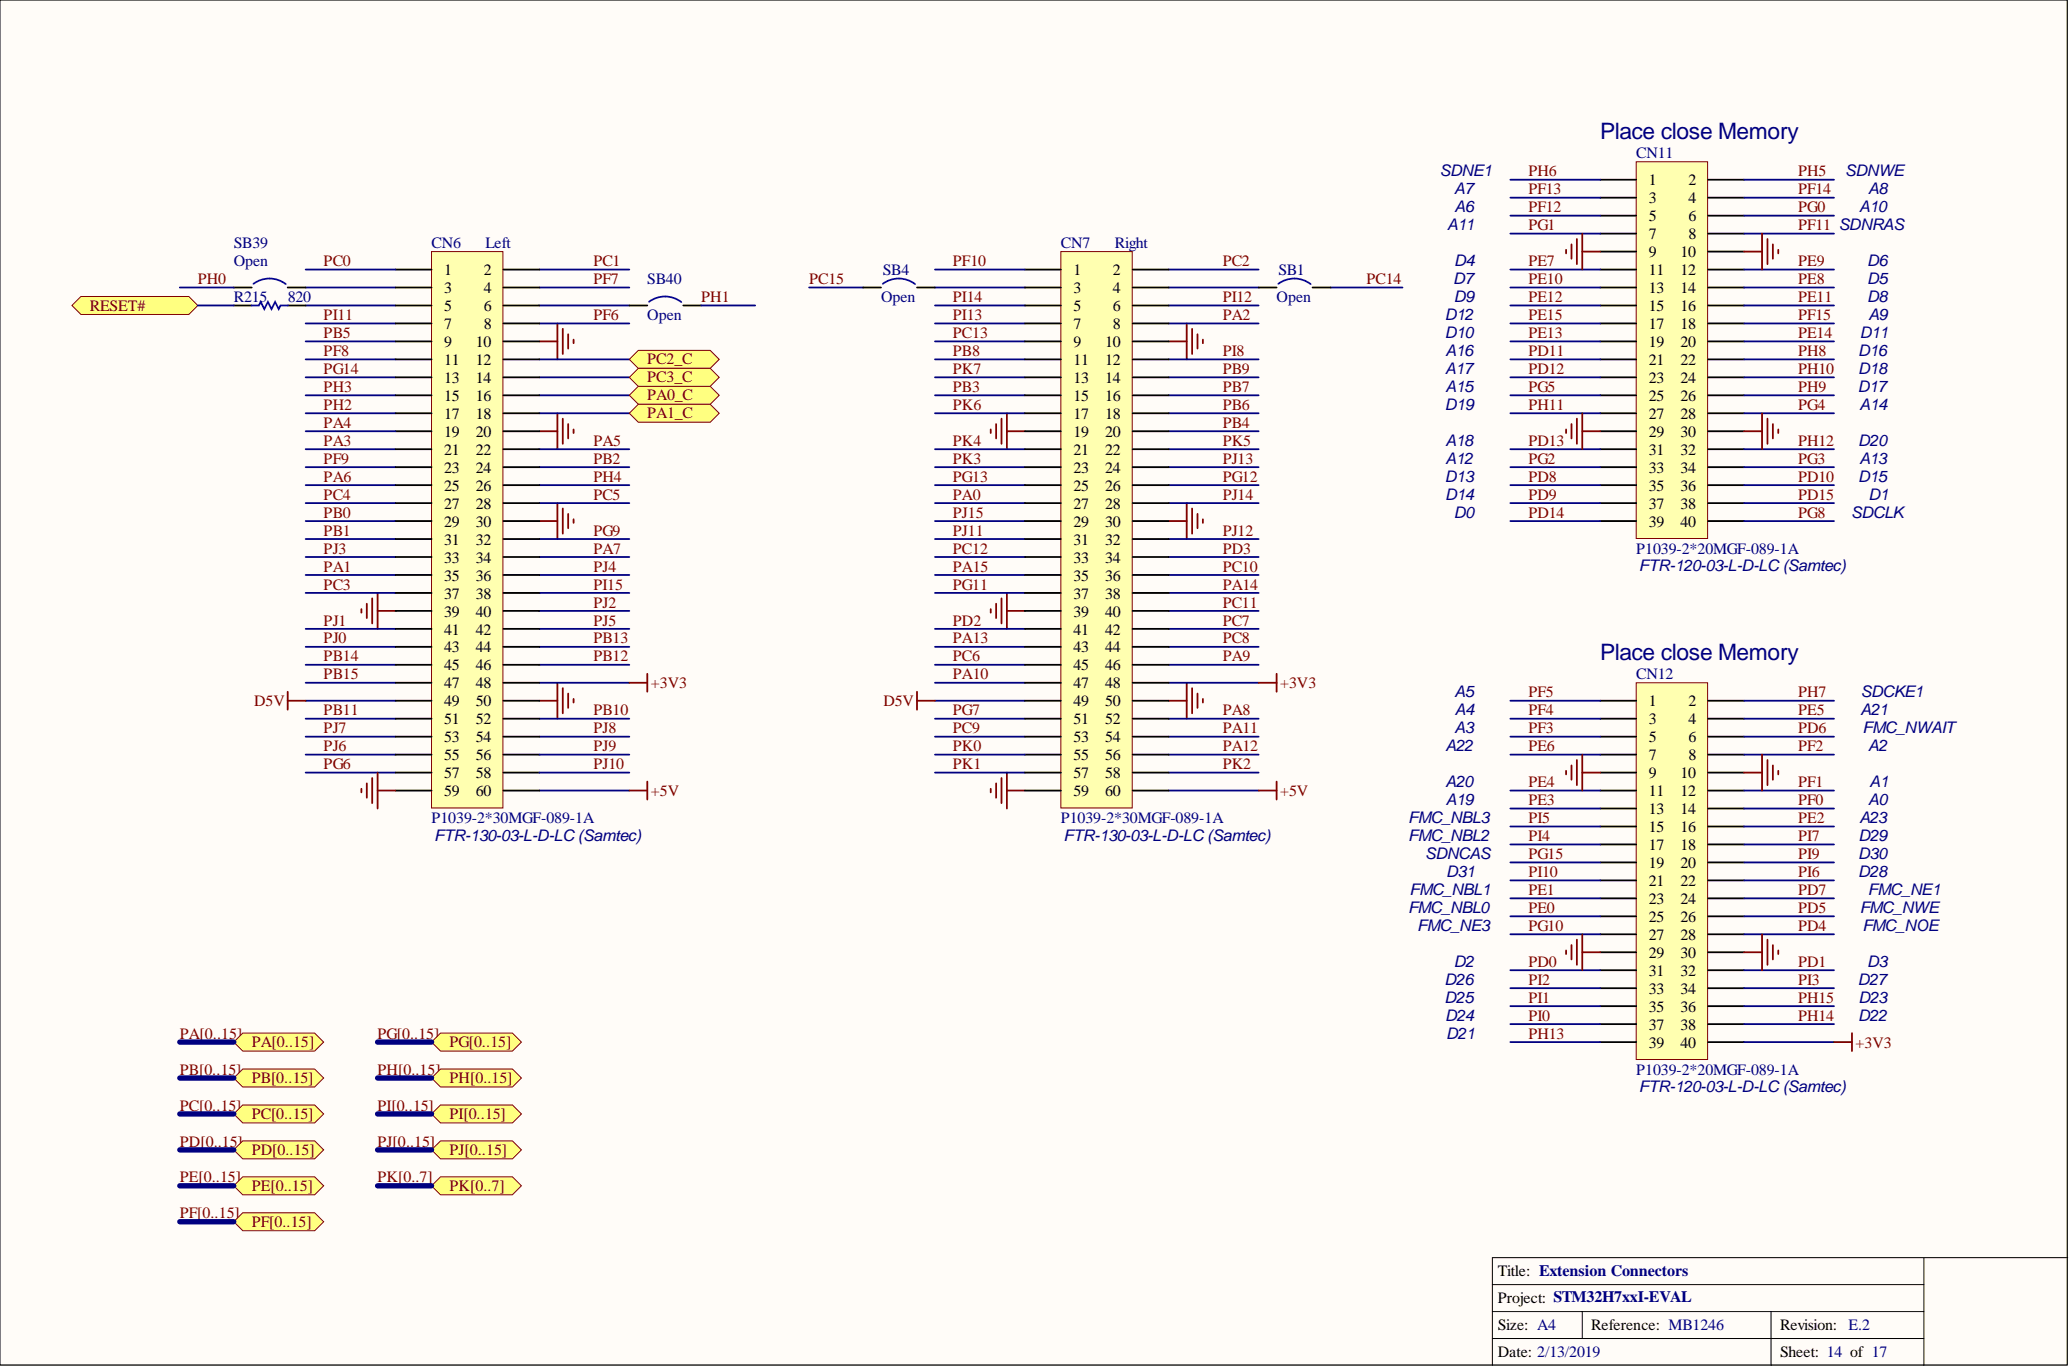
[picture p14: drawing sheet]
<svg xmlns="http://www.w3.org/2000/svg" width="292mm" height="193mm" viewBox="0 0 292 193" stroke-linecap="round" stroke-linejoin="round" font-family="sans-serif">
<defs><g id="words">
<g font-size="3.2" fill="#000080">
<text x="225.8" y="19.6">Place close Memory</text>
<text x="225.8" y="93.1">Place close Memory</text>
</g>
<g font-size="2.3" fill="#000080">
<text x="203.2" y="24.9">SDNE1</text>
<text x="205.2" y="27.4">A7</text>
<text x="205.2" y="29.9">A6</text>
<text x="260.4" y="24.9">SDNWE</text>
<text x="262.4" y="29.9">A10</text>
<text x="263.6" y="27.4">A8</text>
<text x="204.2" y="32.5">A11</text>
<text x="205.1" y="40.1">D7</text>
<text x="205.2" y="37.5">D4</text>
<text x="263.5" y="40.1">D5</text>
<text x="263.5" y="37.5">D6</text>
<text x="203.9" y="47.7">D10</text>
<text x="203.9" y="45.1">D12</text>
<text x="205.2" y="42.6">D9</text>
<text x="262.4" y="47.7">D11</text>
<text x="263.5" y="42.6">D8</text>
<text x="263.6" y="45.1">A9</text>
<text x="203.9" y="52.7">A17</text>
<text x="204" y="50.2">A16</text>
<text x="262.2" y="50.2">D16</text>
<text x="262.2" y="52.7">D18</text>
<text x="203.9" y="57.8">D19</text>
<text x="204" y="55.3">A15</text>
<text x="262.1" y="55.3">D17</text>
<text x="262.4" y="57.8">A14</text>
<text x="204" y="62.9">A18</text>
<text x="204" y="65.4">A12</text>
<text x="262.2" y="62.9">D20</text>
<text x="262.4" y="65.4">A13</text>
<text x="203.9" y="67.9">D13</text>
<text x="203.9" y="70.5">D14</text>
<text x="262.2" y="67.9">D15</text>
<text x="263.7" y="70.5">D1</text>
<text x="205.1" y="73">D0</text>
<text x="261.2" y="73">SDCLK</text>
<text x="231.3" y="80.6">FTR-120-03-L-D-LC (Samtec)</text>
<text x="205.2" y="98.4">A5</text>
<text x="205.3" y="100.9">A4</text>
<text x="262.6" y="100.9">A21</text>
<text x="262.6" y="98.4">SDCKE1</text>
<text x="204" y="106">A22</text>
<text x="205.3" y="103.4">A3</text>
<text x="262.8" y="103.4">FMC_NWAIT</text>
<text x="263.6" y="106">A2</text>
<text x="204" y="111">A20</text>
<text x="204" y="113.6">A19</text>
<text x="263.6" y="113.6">A0</text>
<text x="263.8" y="111">A1</text>
<text x="61.3" y="118.6">FTR-130-03-L-D-LC (Samtec)</text>
<text x="150.1" y="118.6">FTR-130-03-L-D-LC (Samtec)</text>
<text x="198.7" y="118.6">FMC_NBL2</text>
<text x="198.7" y="116.1">FMC_NBL3</text>
<text x="262.2" y="118.6">D29</text>
<text x="262.4" y="116.1">A23</text>
<text x="201.1" y="121.2">SDNCAS</text>
<text x="204.1" y="123.7">D31</text>
<text x="262.2" y="123.7">D28</text>
<text x="262.2" y="121.2">D30</text>
<text x="198.7" y="128.8">FMC_NBL0</text>
<text x="198.9" y="126.2">FMC_NBL1</text>
<text x="200" y="131.3">FMC_NE3</text>
<text x="262.4" y="128.8">FMC_NWE</text>
<text x="262.8" y="131.3">FMC_NOE</text>
<text x="263.6" y="126.2">FMC_NE1</text>
<text x="205.1" y="136.4">D2</text>
<text x="263.5" y="136.4">D3</text>
<text x="203.8" y="141.4">D25</text>
<text x="203.8" y="138.9">D26</text>
<text x="203.9" y="144">D24</text>
<text x="262.1" y="138.9">D27</text>
<text x="262.2" y="144">D22</text>
<text x="262.2" y="141.4">D23</text>
<text x="204.1" y="146.5">D21</text>
<text x="231.3" y="154.1">FTR-120-03-L-D-LC (Samtec)</text>
</g>
<g font-size="2.2" fill="#000080">
<text x="230.9" y="22.3">CN11</text>
<text x="33" y="35">SB39</text>
<text x="60.9" y="35">CN6</text>
<text x="68.5" y="35">Left</text>
<text x="149.7" y="35">CN7</text>
<text x="157.3" y="35">Right</text>
<text x="33" y="37.6">Open</text>
<text x="91.3" y="40.1">SB40</text>
<text x="124.6" y="38.8">SB4</text>
<text x="180.4" y="38.8">SB1</text>
<text x="33" y="42.6">R215</text>
<text x="40.6" y="42.6">820</text>
<text x="91.3" y="45.2">Open</text>
<text x="124.3" y="42.6">Open</text>
<text x="180.1" y="42.6">Open</text>
<text x="230.9" y="78.1">P1039-2*20MGF-089-1A</text>
<text x="230.9" y="95.8">CN12</text>
<text x="60.9" y="116.1">P1039-2*30MGF-089-1A</text>
<text x="149.7" y="116.1">P1039-2*30MGF-089-1A</text>
<text x="230.9" y="151.6">P1039-2*20MGF-089-1A</text>
</g>
<g font-size="2.2" fill="#800000">
<text x="215.7" y="24.9">PH6</text>
<text x="215.7" y="29.9">PF12</text>
<text x="215.7" y="27.4">PF13</text>
<text x="253.7" y="27.4">PF14</text>
<text x="253.7" y="29.9">PG0</text>
<text x="253.7" y="24.9">PH5</text>
<text x="215.7" y="32.5">PG1</text>
<text x="253.7" y="32.5">PF11 SDNRAS</text>
<text x="27.9" y="40.1">PH0</text>
<text x="45.7" y="37.6">PC0</text>
<text x="83.7" y="37.6">PC1</text>
<text x="83.7" y="40.1">PF7</text>
<text x="114.2" y="40.1">PC15</text>
<text x="134.5" y="37.6">PF10</text>
<text x="172.5" y="37.6">PC2</text>
<text x="192.8" y="40.1">PC14</text>
<text x="215.7" y="40.1">PE10</text>
<text x="215.7" y="37.6">PE7</text>
<text x="253.7" y="37.6">PE9</text>
<text x="253.7" y="40.1">PE8</text>
<text x="12.7" y="43.8">RESET#</text>
<text x="45.7" y="47.7">PB5</text>
<text x="45.7" y="45.2">PI11</text>
<text x="83.7" y="45.2">PF6</text>
<text x="99" y="42.6">PH1</text>
<text x="134.5" y="47.7">PC13</text>
<text x="134.5" y="42.6">PI14</text>
<text x="134.5" y="45.2">PI13</text>
<text x="172.5" y="45.2">PA2</text>
<text x="172.5" y="42.6">PI12</text>
<text x="215.7" y="45.2">PE15</text>
<text x="215.7" y="42.6">PE12</text>
<text x="215.7" y="47.7">PE13</text>
<text x="253.7" y="47.7">PE14</text>
<text x="253.7" y="42.6">PE11</text>
<text x="253.7" y="45.2">PF15</text>
<text x="45.7" y="50.2">PF8</text>
<text x="45.7" y="52.8">PG14</text>
<text x="91.3" y="51.4">PC2_C</text>
<text x="91.3" y="53.9">PC3_C</text>
<text x="134.5" y="50.2">PB8</text>
<text x="134.5" y="52.8">PK7</text>
<text x="172.5" y="52.8">PB9</text>
<text x="172.5" y="50.2">PI8</text>
<text x="215.7" y="50.2">PD11</text>
<text x="215.7" y="52.8">PD12</text>
<text x="253.7" y="50.2">PH8</text>
<text x="253.7" y="52.8">PH10</text>
<text x="45.7" y="57.8">PH2</text>
<text x="45.7" y="55.3">PH3</text>
<text x="91.3" y="56.5">PA0_C</text>
<text x="91.3" y="59">PA1_C</text>
<text x="134.5" y="55.3">PB3</text>
<text x="134.5" y="57.8">PK6</text>
<text x="172.5" y="57.8">PB6</text>
<text x="172.5" y="55.3">PB7</text>
<text x="215.7" y="55.3">PG5</text>
<text x="215.7" y="57.8">PH11</text>
<text x="253.7" y="57.8">PG4</text>
<text x="253.7" y="55.3">PH9</text>
<text x="45.7" y="60.4">PA4</text>
<text x="45.7" y="62.9">PA3</text>
<text x="45.7" y="65.4">PF9</text>
<text x="83.7" y="62.9">PA5</text>
<text x="83.7" y="65.4">PB2</text>
<text x="134.5" y="65.4">PK3</text>
<text x="134.5" y="62.9">PK4</text>
<text x="172.5" y="60.4">PB4</text>
<text x="172.5" y="65.4">PJ13</text>
<text x="172.5" y="62.9">PK5</text>
<text x="215.7" y="62.9">PD13</text>
<text x="215.7" y="65.4">PG2</text>
<text x="253.7" y="65.4">PG3</text>
<text x="253.7" y="62.9">PH12</text>
<text x="45.7" y="68">PA6</text>
<text x="45.7" y="70.5">PC4</text>
<text x="83.7" y="70.5">PC5</text>
<text x="83.7" y="68">PH4</text>
<text x="134.5" y="70.5">PA0</text>
<text x="134.5" y="68">PG13</text>
<text x="172.5" y="70.5">PJ14</text>
<text x="172.5" y="68">PG12</text>
<text x="215.7" y="68">PD8</text>
<text x="215.7" y="70.5">PD9</text>
<text x="253.7" y="68">PD10</text>
<text x="253.7" y="70.5">PD15</text>
<text x="45.7" y="75.6">PB1</text>
<text x="45.7" y="73">PB0</text>
<text x="83.7" y="75.6">PG9</text>
<text x="134.5" y="73">PJ15</text>
<text x="134.5" y="75.6">PJ11</text>
<text x="172.5" y="75.6">PJ12</text>
<text x="215.7" y="73">PD14</text>
<text x="253.7" y="73">PG8</text>
<text x="45.7" y="80.6">PA1</text>
<text x="45.7" y="83.2">PC3</text>
<text x="45.7" y="78.1">PJ3</text>
<text x="83.7" y="78.1">PA7</text>
<text x="83.7" y="80.6">PJ4</text>
<text x="83.7" y="83.2">PI15</text>
<text x="134.5" y="80.6">PA15</text>
<text x="134.5" y="78.1">PC12</text>
<text x="134.5" y="83.2">PG11</text>
<text x="172.5" y="83.2">PA14</text>
<text x="172.5" y="80.6">PC10</text>
<text x="172.5" y="78.1">PD3</text>
<text x="45.7" y="88.2">PJ1</text>
<text x="83.7" y="85.7">PJ2</text>
<text x="83.7" y="88.2">PJ5</text>
<text x="134.5" y="88.2">PD2</text>
<text x="172.5" y="88.2">PC7</text>
<text x="172.5" y="85.7">PC11</text>
<text x="45.7" y="93.3">PB14</text>
<text x="45.7" y="95.8">PB15</text>
<text x="45.7" y="90.8">PJ0</text>
<text x="83.7" y="93.3">PB12</text>
<text x="83.7" y="90.8">PB13</text>
<text x="134.5" y="95.8">PA10</text>
<text x="134.5" y="90.8">PA13</text>
<text x="134.5" y="93.3">PC6</text>
<text x="172.5" y="93.3">PA9</text>
<text x="172.5" y="90.8">PC8</text>
<text x="35.9" y="99.6">D5V</text>
<text x="45.7" y="100.9">PB11</text>
<text x="83.7" y="100.9">PB10</text>
<text x="91.8" y="97.1">+3V3</text>
<text x="124.7" y="99.6">D5V</text>
<text x="134.5" y="100.9">PG7</text>
<text x="172.5" y="100.9">PA8</text>
<text x="180.7" y="97.1">+3V3</text>
<text x="215.7" y="100.9">PF4</text>
<text x="215.7" y="98.4">PF5</text>
<text x="253.7" y="98.4">PH7</text>
<text x="253.7" y="100.9">PE5</text>
<text x="45.7" y="106">PJ6</text>
<text x="45.7" y="103.4">PJ7</text>
<text x="83.7" y="106">PJ9</text>
<text x="83.7" y="103.4">PJ8</text>
<text x="134.5" y="103.4">PC9</text>
<text x="134.5" y="106">PK0</text>
<text x="172.5" y="103.4">PA11</text>
<text x="172.5" y="106">PA12</text>
<text x="215.7" y="106">PE6</text>
<text x="215.7" y="103.4">PF3</text>
<text x="253.7" y="103.4">PD6</text>
<text x="253.7" y="106">PF2</text>
<text x="45.7" y="108.5">PG6</text>
<text x="83.7" y="108.5">PJ10</text>
<text x="91.8" y="112.3">+5V</text>
<text x="134.5" y="108.5">PK1</text>
<text x="172.5" y="108.5">PK2</text>
<text x="180.7" y="112.3">+5V</text>
<text x="215.7" y="113.6">PE3</text>
<text x="215.7" y="111">PE4</text>
<text x="253.7" y="113.6">PF0</text>
<text x="253.7" y="111">PF1</text>
<text x="215.7" y="118.6">PI4</text>
<text x="215.7" y="116.1">PI5</text>
<text x="253.7" y="116.1">PE2</text>
<text x="253.7" y="118.6">PI7</text>
<text x="215.7" y="121.2">PG15</text>
<text x="215.7" y="123.7">PI10</text>
<text x="253.7" y="121.2">PI9</text>
<text x="253.7" y="123.7">PI6</text>
<text x="215.7" y="131.3">PG10</text>
<text x="215.7" y="128.8">PE0</text>
<text x="215.7" y="126.3">PE1</text>
<text x="253.7" y="131.3">PD4</text>
<text x="253.7" y="128.8">PD5</text>
<text x="253.7" y="126.3">PD7</text>
<text x="215.7" y="136.4">PD0</text>
<text x="253.7" y="136.4">PD1</text>
<text x="215.7" y="144">PI0</text>
<text x="215.7" y="141.5">PI1</text>
<text x="215.7" y="138.9">PI2</text>
<text x="253.7" y="144">PH14</text>
<text x="253.7" y="141.5">PH15</text>
<text x="253.7" y="138.9">PI3</text>
<text x="25.4" y="146.5">PA[0..15]</text>
<text x="35.5" y="147.7">PA[0..15]</text>
<text x="53.3" y="146.5">PG[0..15]</text>
<text x="63.4" y="147.7">PG[0..15]</text>
<text x="215.7" y="146.5">PH13</text>
<text x="261.8" y="147.8">+3V3</text>
<text x="25.4" y="151.6">PB[0..15]</text>
<text x="35.5" y="152.8">PB[0..15]</text>
<text x="53.3" y="151.6">PH[0..15]</text>
<text x="63.4" y="152.8">PH[0..15]</text>
<text x="25.4" y="156.7">PC[0..15]</text>
<text x="25.4" y="161.7">PD[0..15]</text>
<text x="35.5" y="157.9">PC[0..15]</text>
<text x="53.3" y="156.7">PI[0..15]</text>
<text x="53.3" y="161.7">PJ[0..15]</text>
<text x="63.4" y="157.9">PI[0..15]</text>
<text x="25.4" y="166.8">PE[0..15]</text>
<text x="35.5" y="162.9">PD[0..15]</text>
<text x="35.5" y="168">PE[0..15]</text>
<text x="53.3" y="166.8">PK[0..7]</text>
<text x="63.4" y="162.9">PJ[0..15]</text>
<text x="63.4" y="168">PK[0..7]</text>
<text x="25.4" y="171.9">PF[0..15]</text>
<text x="35.5" y="173.1">PF[0..15]</text>
</g>
<g font-size="2.2">
<text x="232.7" y="26.1">1</text>
<text x="232.7" y="28.7">3</text>
<text x="238.2" y="26.1">2</text>
<text x="238.2" y="28.7">4</text>
<text x="232.7" y="31.2">5</text>
<text x="232.7" y="33.7">7</text>
<text x="238.2" y="31.2">6</text>
<text x="238.2" y="33.7">8</text>
<text x="62.7" y="38.8">1</text>
<text x="62.7" y="41.4">3</text>
<text x="68.3" y="38.8">2</text>
<text x="68.3" y="41.4">4</text>
<text x="151.5" y="38.8">1</text>
<text x="151.5" y="41.4">3</text>
<text x="157.1" y="38.8">2</text>
<text x="157.1" y="41.4">4</text>
<text x="232.7" y="36.3">9</text>
<text x="232.7" y="38.8">11</text>
<text x="232.7" y="41.4">13</text>
<text x="237.1" y="36.3">10</text>
<text x="237.1" y="38.8">12</text>
<text x="237.1" y="41.4">14</text>
<text x="62.7" y="43.9">5</text>
<text x="62.7" y="46.4">7</text>
<text x="68.3" y="43.9">6</text>
<text x="68.3" y="46.4">8</text>
<text x="151.5" y="43.9">5</text>
<text x="151.5" y="46.4">7</text>
<text x="157.1" y="43.9">6</text>
<text x="157.1" y="46.4">8</text>
<text x="232.7" y="43.9">15</text>
<text x="232.7" y="46.4">17</text>
<text x="237.1" y="43.9">16</text>
<text x="237.1" y="46.4">18</text>
<text x="62.7" y="49">9</text>
<text x="62.7" y="51.5">11</text>
<text x="67.1" y="49">10</text>
<text x="67.1" y="51.5">12</text>
<text x="151.5" y="49">9</text>
<text x="151.5" y="51.5">11</text>
<text x="155.9" y="49">10</text>
<text x="155.9" y="51.5">12</text>
<text x="232.7" y="49">19</text>
<text x="232.7" y="51.5">21</text>
<text x="237.1" y="49">20</text>
<text x="237.1" y="51.5">22</text>
<text x="62.7" y="54">13</text>
<text x="62.7" y="56.6">15</text>
<text x="62.7" y="59.1">17</text>
<text x="67.1" y="54">14</text>
<text x="67.1" y="56.6">16</text>
<text x="67.1" y="59.1">18</text>
<text x="151.5" y="54">13</text>
<text x="151.5" y="56.6">15</text>
<text x="151.5" y="59.1">17</text>
<text x="155.9" y="54">14</text>
<text x="155.9" y="56.6">16</text>
<text x="155.9" y="59.1">18</text>
<text x="232.7" y="54">23</text>
<text x="232.7" y="56.6">25</text>
<text x="232.7" y="59.1">27</text>
<text x="237.1" y="54">24</text>
<text x="237.1" y="56.6">26</text>
<text x="237.1" y="59.1">28</text>
<text x="62.7" y="61.6">19</text>
<text x="62.7" y="64.2">21</text>
<text x="67.1" y="61.6">20</text>
<text x="67.1" y="64.2">22</text>
<text x="151.5" y="61.6">19</text>
<text x="151.5" y="64.2">21</text>
<text x="155.9" y="61.6">20</text>
<text x="155.9" y="64.2">22</text>
<text x="232.7" y="61.6">29</text>
<text x="232.7" y="64.2">31</text>
<text x="237.1" y="61.6">30</text>
<text x="237.1" y="64.2">32</text>
<text x="62.7" y="66.7">23</text>
<text x="62.7" y="69.2">25</text>
<text x="62.7" y="71.8">27</text>
<text x="67.1" y="66.7">24</text>
<text x="67.1" y="69.2">26</text>
<text x="67.1" y="71.8">28</text>
<text x="151.5" y="66.7">23</text>
<text x="151.5" y="69.2">25</text>
<text x="151.5" y="71.8">27</text>
<text x="155.9" y="66.7">24</text>
<text x="155.9" y="69.2">26</text>
<text x="155.9" y="71.8">28</text>
<text x="232.7" y="66.7">33</text>
<text x="232.7" y="69.2">35</text>
<text x="232.7" y="71.8">37</text>
<text x="237.1" y="66.7">34</text>
<text x="237.1" y="69.2">36</text>
<text x="237.1" y="71.8">38</text>
<text x="62.7" y="74.3">29</text>
<text x="62.7" y="76.8">31</text>
<text x="67.1" y="74.3">30</text>
<text x="67.1" y="76.8">32</text>
<text x="151.5" y="74.3">29</text>
<text x="151.5" y="76.8">31</text>
<text x="155.9" y="74.3">30</text>
<text x="155.9" y="76.8">32</text>
<text x="232.7" y="74.3">39</text>
<text x="237.1" y="74.3">40</text>
<text x="62.7" y="79.4">33</text>
<text x="62.7" y="81.9">35</text>
<text x="67.1" y="79.4">34</text>
<text x="67.1" y="81.9">36</text>
<text x="151.5" y="79.4">33</text>
<text x="151.5" y="81.9">35</text>
<text x="155.9" y="79.4">34</text>
<text x="155.9" y="81.9">36</text>
<text x="62.7" y="84.4">37</text>
<text x="62.7" y="87">39</text>
<text x="62.7" y="89.5">41</text>
<text x="67.1" y="84.4">38</text>
<text x="67.1" y="87">40</text>
<text x="67.1" y="89.5">42</text>
<text x="151.5" y="84.4">37</text>
<text x="151.5" y="87">39</text>
<text x="151.5" y="89.5">41</text>
<text x="155.9" y="84.4">38</text>
<text x="155.9" y="87">40</text>
<text x="155.9" y="89.5">42</text>
<text x="62.7" y="92">43</text>
<text x="62.7" y="94.6">45</text>
<text x="67.1" y="92">44</text>
<text x="67.1" y="94.6">46</text>
<text x="151.5" y="92">43</text>
<text x="151.5" y="94.6">45</text>
<text x="155.9" y="92">44</text>
<text x="155.9" y="94.6">46</text>
<text x="62.7" y="97.1">47</text>
<text x="62.7" y="99.6">49</text>
<text x="67.1" y="97.1">48</text>
<text x="67.1" y="99.6">50</text>
<text x="151.5" y="97.1">47</text>
<text x="151.5" y="99.6">49</text>
<text x="155.9" y="97.1">48</text>
<text x="155.9" y="99.6">50</text>
<text x="232.7" y="99.6">1</text>
<text x="238.2" y="99.6">2</text>
<text x="62.7" y="102.2">51</text>
<text x="62.7" y="104.7">53</text>
<text x="62.7" y="107.2">55</text>
<text x="67.1" y="102.2">52</text>
<text x="67.1" y="104.7">54</text>
<text x="67.1" y="107.2">56</text>
<text x="151.5" y="102.2">51</text>
<text x="151.5" y="104.7">53</text>
<text x="151.5" y="107.2">55</text>
<text x="155.9" y="102.2">52</text>
<text x="155.9" y="104.7">54</text>
<text x="155.9" y="107.2">56</text>
<text x="232.7" y="102.2">3</text>
<text x="232.7" y="104.7">5</text>
<text x="232.7" y="107.2">7</text>
<text x="238.2" y="102.2">4</text>
<text x="238.2" y="104.7">6</text>
<text x="238.2" y="107.2">8</text>
<text x="62.7" y="109.8">57</text>
<text x="62.7" y="112.3">59</text>
<text x="67.1" y="109.8">58</text>
<text x="67.1" y="112.3">60</text>
<text x="151.5" y="109.8">57</text>
<text x="151.5" y="112.3">59</text>
<text x="155.9" y="109.8">58</text>
<text x="155.9" y="112.3">60</text>
<text x="232.7" y="109.8">9</text>
<text x="232.7" y="112.3">11</text>
<text x="237.1" y="109.8">10</text>
<text x="237.1" y="112.3">12</text>
<text x="232.7" y="114.8">13</text>
<text x="232.7" y="117.4">15</text>
<text x="232.7" y="119.9">17</text>
<text x="237.1" y="114.8">14</text>
<text x="237.1" y="117.4">16</text>
<text x="237.1" y="119.9">18</text>
<text x="232.7" y="122.4">19</text>
<text x="232.7" y="125">21</text>
<text x="237.1" y="122.4">20</text>
<text x="237.1" y="125">22</text>
<text x="232.7" y="127.5">23</text>
<text x="232.7" y="130.1">25</text>
<text x="237.1" y="127.5">24</text>
<text x="237.1" y="130.1">26</text>
<text x="232.7" y="132.6">27</text>
<text x="232.7" y="135.1">29</text>
<text x="232.7" y="137.7">31</text>
<text x="237.1" y="132.6">28</text>
<text x="237.1" y="135.1">30</text>
<text x="237.1" y="137.7">32</text>
<text x="232.7" y="140.2">33</text>
<text x="232.7" y="142.7">35</text>
<text x="237.1" y="140.2">34</text>
<text x="237.1" y="142.7">36</text>
<text x="232.7" y="145.3">37</text>
<text x="232.7" y="147.8">39</text>
<text x="237.1" y="145.3">38</text>
<text x="237.1" y="147.8">40</text>
<text x="211.4" y="180">Title: Extension Connectors</text>
<text x="211.4" y="183.8">Project: STM32H7xxI-EVAL</text>
<text x="211.4" y="187.6">Size: A4</text>
<text x="211.4" y="191.5">Date: 2/13/2019</text>
<text x="224.5" y="187.6">Reference: MB1246</text>
<text x="251.2" y="191.5">Sheet: 14 of 17</text>
<text x="251.2" y="187.6">Revision: E.2</text>
</g>
</g></defs>
<path d="M0 0h291.7v192.5h-291.7z" fill="#fffcf8" stroke="#000" stroke-width=".14"/>
<path d="M271.5 177.4v15.2M291.8 177.4h-81.2v15.2M210.6 181.2h60.9M210.6 185h60.9M210.6 188.8h60.9M223.3 185v3.8M249.9 185v7.6" fill="none" stroke="#000" stroke-width=".14"/>
<path d="M230.9 22.8h10.1v53.2h-10.1z" fill="#ffffb0" stroke="#800000" stroke-width=".14"/>
<g fill="none" stroke="#000" stroke-width=".25">
<path d="M225.8 25.4h5.1M225.8 27.9h5.1M225.8 30.4h5.1M225.8 33h5.1M225.8 35.5h5.1M225.8 38h5.1M241 25.4h5.1M241 27.9h5.1M241 30.4h5.1M241 33h5.1M241 35.5h5.1M241 38h5.1"/>
<path d="M225.8 40.6h5.1M225.8 43.1h5.1M225.8 45.6h5.1M225.8 48.2h5.1M225.8 50.7h5.1M225.8 53.2h5.1M225.8 55.8h5.1M225.8 58.3h5.1M241 40.6h5.1M241 43.1h5.1M241 45.6h5.1M241 48.2h5.1"/>
<path d="M241 50.7h5.1M241 53.2h5.1M241 55.8h5.1M241 58.3h5.1M225.8 60.8h5.1M225.8 63.4h5.1M225.8 65.9h5.1M225.8 68.4h5.1M225.8 71h5.1M225.8 73.5h5.1M241 60.8h5.1M241 63.4h5.1"/>
<path d="M241 65.9h5.1M241 68.4h5.1M241 71h5.1M241 73.5h5.1"/>
</g>
<path d="M230.9 96.3h10.1v53.2h-10.1z" fill="#ffffb0" stroke="#800000" stroke-width=".14"/>
<g fill="none" stroke="#000" stroke-width=".25">
<path d="M225.8 98.8h5.1M241 98.8h5.1M225.8 101.4h5.1M225.8 103.9h5.1M225.8 106.4h5.1M225.8 109h5.1M225.8 111.5h5.1M225.8 114.1h5.1M225.8 116.6h5.1M225.8 119.1h5.1M241 101.4h5.1M241 103.9h5.1"/>
<path d="M241 106.4h5.1M241 109h5.1M241 111.5h5.1M241 114.1h5.1M241 116.6h5.1M241 119.1h5.1M225.8 121.7h5.1M225.8 124.2h5.1M225.8 126.7h5.1M225.8 129.3h5.1M225.8 131.8h5.1M225.8 134.3h5.1"/>
<path d="M225.8 136.9h5.1M225.8 139.4h5.1M241 121.7h5.1M241 124.2h5.1M241 126.7h5.1M241 129.3h5.1M241 131.8h5.1M241 134.3h5.1M241 136.9h5.1M241 139.4h5.1M225.8 141.9h5.1M225.8 144.5h5.1"/>
<path d="M225.8 147h5.1M241 141.9h5.1M241 144.5h5.1M241 147h5.1"/>
</g>
<path d="M33 147l1.3-1.3h10.1l1.3 1.3-1.3 1.3h-10.1z" fill-rule="evenodd" fill="#ffff80" stroke="#800000" stroke-width=".14"/>
<path d="M25.4 147h7.6" fill="none" stroke="#000080" stroke-width=".76"/>
<path d="M33 152.1l1.3-1.3h10.1l1.3 1.3-1.3 1.2h-10.1z" fill-rule="evenodd" fill="#ffff80" stroke="#800000" stroke-width=".14"/>
<path d="M25.4 152.1h7.6" fill="none" stroke="#000080" stroke-width=".76"/>
<path d="M33 157.1l1.3-1.2h10.1l1.3 1.2-1.3 1.3h-10.1z" fill-rule="evenodd" fill="#ffff80" stroke="#800000" stroke-width=".14"/>
<path d="M25.4 157.1h7.6" fill="none" stroke="#000080" stroke-width=".76"/>
<path d="M33 162.2l1.3-1.3h10.1l1.3 1.3-1.3 1.3h-10.1z" fill-rule="evenodd" fill="#ffff80" stroke="#800000" stroke-width=".14"/>
<path d="M25.4 162.2h7.6" fill="none" stroke="#000080" stroke-width=".76"/>
<path d="M33 167.3l1.3-1.3h10.1l1.3 1.3-1.3 1.2h-10.1z" fill-rule="evenodd" fill="#ffff80" stroke="#800000" stroke-width=".14"/>
<path d="M25.4 167.3h7.6" fill="none" stroke="#000080" stroke-width=".76"/>
<path d="M33 172.3l1.3-1.2h10.1l1.3 1.2-1.3 1.3h-10.1z" fill-rule="evenodd" fill="#ffff80" stroke="#800000" stroke-width=".14"/>
<path d="M25.4 172.3h7.6" fill="none" stroke="#000080" stroke-width=".76"/>
<path d="M60.9 147l1.3-1.3h10.1l1.3 1.3-1.3 1.3h-10.1z" fill-rule="evenodd" fill="#ffff80" stroke="#800000" stroke-width=".14"/>
<path d="M53.3 147h7.6" fill="none" stroke="#000080" stroke-width=".76"/>
<path d="M60.9 152.1l1.3-1.3h10.1l1.3 1.3-1.3 1.2h-10.1z" fill-rule="evenodd" fill="#ffff80" stroke="#800000" stroke-width=".14"/>
<path d="M53.3 152.1h7.6" fill="none" stroke="#000080" stroke-width=".76"/>
<path d="M60.9 157.1l1.3-1.2h10.1l1.3 1.2-1.3 1.3h-10.1z" fill-rule="evenodd" fill="#ffff80" stroke="#800000" stroke-width=".14"/>
<path d="M53.3 157.1h7.6" fill="none" stroke="#000080" stroke-width=".76"/>
<path d="M60.9 162.2l1.3-1.3h10.1l1.3 1.3-1.3 1.3h-10.1z" fill-rule="evenodd" fill="#ffff80" stroke="#800000" stroke-width=".14"/>
<path d="M53.3 162.2h7.6" fill="none" stroke="#000080" stroke-width=".76"/>
<path d="M60.9 167.3l1.3-1.3h10.1l1.3 1.3-1.3 1.2h-10.1z" fill-rule="evenodd" fill="#ffff80" stroke="#800000" stroke-width=".14"/>
<path d="M53.3 167.3h7.6" fill="none" stroke="#000080" stroke-width=".76"/>
<g fill="none" stroke="#800000" stroke-width=".25">
<path d="M221 35.2v.5M221.8 34.5v2M222.5 33.7v3.6M223.3 33v5M223.3 35.5h2.5M246.1 35.5h2.5M248.6 33v5M249.4 33.7v3.6M250.2 34.5v2M250.9 35.2v.5M76.1 48.2h2.6M78.7 45.6v5.1"/>
<path d="M78.7 58.3v5.1M79.4 46.4v3.5M79.4 59.1v3.5M80.2 47.1v2.1M80.2 59.8v2M80.9 47.9v.5M140.6 59.8v2M141.3 59.1v3.5M142.1 58.3v5.1M164.9 48.2h2.6M167.5 45.6v5.1M168.2 46.4v3.5"/>
<path d="M169 47.1v2.1M169.7 47.9v.5M221.8 59.8v2M222.5 59.1v3.5M223.3 58.3v5.1M248.6 58.3v5.1M249.4 59.1v3.5M250.2 59.8v2M76.1 60.8h2.6M76.1 73.5h2.6M78.7 71v5M79.4 71.7v3.6"/>
<path d="M80.2 72.5v2M80.9 60.6v.5M80.9 73.2v.6M139.8 60.6v.5M142.1 60.8h2.5M164.9 73.5h2.6M167.5 71v5M168.2 71.7v3.6M169 72.5v2M169.7 73.2v.6M221 60.6v.5M223.3 60.8h2.5"/>
<path d="M246.1 60.8h2.5M250.9 60.6v.5M40.6 98.8h2.5M40.6 97.6v2.5M51 85.9v.5M51.8 85.2v2M52.5 84.4v3.5M53.3 83.6v5.1M53.3 86.2h2.5M76.1 98.8h2.6M78.7 96.3v5.1M79.4 97.1v3.5"/>
<path d="M80.2 97.8v2.1M80.9 98.6v.5M88.8 96.3h2.5M91.3 95v2.6M129.4 98.8h2.5M129.4 97.6v2.5M139.8 85.9v.5M140.6 85.2v2M141.3 84.4v3.5M142.1 86.2h2.5M142.1 83.6v5.1M164.9 98.8h2.6"/>
<path d="M167.5 96.3v5.1M168.2 97.1v3.5M169 97.8v2.1M169.7 98.6v.5M177.6 96.3h2.5M180.1 95v2.6M139.8 111.3v.5M140.6 110.5v2M141.3 109.7v3.6M142.1 109v5.1M142.1 111.5h2.5M221 108.7v.5"/>
<path d="M221.8 108v2M222.5 107.2v3.6M223.3 106.4v5.1M223.3 109h2.5M246.1 109h2.5M248.6 106.4v5.1M249.4 107.2v3.6M250.2 108v2M250.9 108.7v.5M221 134.1v.5M221.8 133.3v2M222.5 132.6v3.5"/>
<path d="M223.3 131.8v5.1M223.3 134.3h2.5M246.1 134.3h2.5M248.6 131.8v5.1M249.4 132.6v3.5M250.2 133.3v2M250.9 134.1v.5M258.8 147h2.5M261.3 145.7v2.6"/>
</g>
<g fill="none" stroke="#000080" stroke-width=".25">
<path d="M76.1 38h12.7M164.9 38h12.7M213.1 38h12.7M213.1 27.9h12.7M213.1 30.4h12.7M213.1 33h12.7M213.1 25.4h12.7M246.1 38h12.7M246.1 27.9h12.7M246.1 30.4h12.7M246.1 33h12.7M246.1 25.4h12.7"/>
<path d="M25.4 40.6h7.6M43.1 40.6h12.7M43.1 43.1h12.7M43.1 45.6h12.7M43.1 48.2h12.7M43.1 53.2h12.7M43.1 58.3h12.7M43.1 50.7h12.7M43.1 55.8h12.7M76.1 40.6h12.7M76.1 43.1h12.7M76.1 45.6h12.7"/>
<path d="M76.1 53.2h12.7M76.1 58.3h12.7M76.1 50.7h12.7M76.1 55.8h12.7M99 43.1h7.6M114.2 40.6h7.6M131.9 40.6h12.7M131.9 43.1h12.7M131.9 45.6h12.7M131.9 48.2h12.7M131.9 53.2h12.7M131.9 58.3h12.7"/>
<path d="M131.9 50.7h12.7M131.9 55.8h12.7M164.9 40.6h12.7M164.9 43.1h12.7M164.9 45.6h12.7M164.9 53.2h12.7M164.9 58.3h12.7M164.9 50.7h12.7M164.9 55.8h12.7M187.8 40.6h10.1M213.1 40.6h12.7M213.1 43.1h12.7"/>
<path d="M213.1 45.6h12.7M213.1 48.2h12.7M213.1 53.2h12.7M213.1 58.3h12.7M213.1 50.7h12.7M213.1 55.8h12.7M246.1 40.6h12.7M246.1 43.1h12.7M246.1 45.6h12.7M246.1 48.2h12.7M246.1 53.2h12.7M246.1 58.3h12.7"/>
<path d="M246.1 50.7h12.7M246.1 55.8h12.7M43.1 63.4h12.7M43.1 65.9h12.7M43.1 68.4h12.7M43.1 71h12.7M43.1 73.5h12.7M43.1 76h12.7M43.1 78.6h12.7M76.1 63.4h12.7M76.1 65.9h12.7M76.1 68.4h12.7"/>
<path d="M76.1 71h12.7M76.1 76h12.7M76.1 78.6h12.7M131.9 63.4h12.7M131.9 65.9h12.7M131.9 68.4h12.7M131.9 71h12.7M131.9 73.5h12.7M131.9 76h12.7M131.9 78.6h12.7M164.9 63.4h12.7M164.9 65.9h12.7"/>
<path d="M164.9 68.4h12.7M164.9 71h12.7M164.9 76h12.7M164.9 78.6h12.7M164.9 60.8h12.7M213.1 63.4h12.7M213.1 65.9h12.7M213.1 68.4h12.7M213.1 71h12.7M213.1 73.5h12.7M246.1 63.4h12.7M246.1 65.9h12.7"/>
<path d="M246.1 68.4h12.7M246.1 71h12.7M246.1 73.5h12.7M43.1 81.1h12.7M43.1 83.6h12.7M43.1 88.7h12.7M43.1 91.2h12.7M43.1 93.8h12.7M43.1 96.3h12.7M43.1 98.8h12.7M76.1 81.1h12.7M76.1 83.6h12.7"/>
<path d="M76.1 88.7h12.7M76.1 91.2h12.7M76.1 93.8h12.7M76.1 96.3h12.7M76.1 86.2h12.7M131.9 81.1h12.7M131.9 83.6h12.7M131.9 88.7h12.7M131.9 91.2h12.7M131.9 93.8h12.7M131.9 96.3h12.7M131.9 98.8h12.7"/>
<path d="M164.9 81.1h12.7M164.9 83.6h12.7M164.9 88.7h12.7M164.9 91.2h12.7M164.9 93.8h12.7M164.9 96.3h12.7M164.9 86.2h12.7M213.1 98.8h12.7M246.1 98.8h12.7M43.1 101.4h12.7M43.1 103.9h12.7M43.1 106.4h12.7"/>
<path d="M43.1 109h12.7M76.1 101.4h12.7M76.1 103.9h12.7M76.1 111.5h12.7M131.9 101.4h12.7M131.9 103.9h12.7M131.9 109h12.7M164.9 101.4h12.7M164.9 103.9h12.7M164.9 106.4h12.7M164.9 109h12.7M164.9 111.5h12.7"/>
<path d="M213.1 101.4h12.7M213.1 103.9h12.7M213.1 106.4h12.7M213.1 111.5h12.7M213.1 114.1h12.7M213.1 116.6h12.7M213.1 119.1h12.7M246.1 101.4h12.7M246.1 103.9h12.7M246.1 106.4h12.7M246.1 111.5h12.7M246.1 114.1h12.7"/>
<path d="M246.1 116.6h12.7M246.1 119.1h12.7M213.1 121.7h12.7M213.1 124.2h12.7M213.1 126.7h12.7M213.1 129.3h12.7M213.1 131.8h12.7M213.1 136.9h12.7M213.1 139.4h12.7M246.1 121.7h12.7M246.1 124.2h12.7M246.1 126.7h12.7"/>
<path d="M246.1 129.3h12.7M246.1 131.8h12.7M246.1 136.9h12.7M246.1 139.4h12.7M213.1 141.9h12.7M213.1 144.5h12.7M213.1 147h12.7M246.1 141.9h12.7M246.1 144.5h12.7M246.1 147h12.7"/>
</g>
<path d="M35.8 40a3.8 3.8 0 0 1 4.5 .1M91.6 42.6a3.8 3.8 0 0 1 4.5 0" fill="none" stroke="#00f" stroke-width=".25"/>
<path d="M33 40.6h2.5M40.6 40.6h2.5M88.8 43.1h2.5M96.4 43.1h2.6" fill="none" stroke="#000" stroke-width=".25"/>
<path d="M60.9 35.5h10.1v78.5h-10.1z" fill="#ffffb0" stroke="#800000" stroke-width=".14"/>
<g fill="none" stroke="#000" stroke-width=".25">
<path d="M55.8 38h5.1M71 38h5.1M55.8 40.6h5.1M55.8 43.1h5.1M55.8 45.6h5.1M55.8 48.2h5.1M55.8 50.7h5.1M55.8 53.2h5.1M55.8 55.8h5.1M55.8 58.3h5.1M71 40.6h5.1M71 43.1h5.1"/>
<path d="M71 45.6h5.1M71 48.2h5.1M71 50.7h5.1M71 53.2h5.1M71 55.8h5.1M71 58.3h5.1M55.8 60.8h5.1M55.8 63.4h5.1M55.8 65.9h5.1M55.8 68.4h5.1M55.8 71h5.1M55.8 73.5h5.1"/>
<path d="M55.8 76h5.1M55.8 78.6h5.1M71 60.8h5.1M71 63.4h5.1M71 65.9h5.1M71 68.4h5.1M71 71h5.1M71 73.5h5.1M71 76h5.1M71 78.6h5.1M55.8 81.1h5.1M55.8 83.6h5.1"/>
<path d="M55.8 86.2h5.1M55.8 88.7h5.1M55.8 91.2h5.1M55.8 93.8h5.1M55.8 96.3h5.1M55.8 98.8h5.1M71 81.1h5.1M71 83.6h5.1M71 86.2h5.1M71 88.7h5.1M71 91.2h5.1M71 93.8h5.1"/>
<path d="M71 96.3h5.1M71 98.8h5.1M55.8 101.4h5.1M55.8 103.9h5.1M55.8 106.4h5.1M55.8 109h5.1M55.8 111.5h5.1M71 101.4h5.1M71 103.9h5.1M71 106.4h5.1M71 109h5.1M71 111.5h5.1"/>
</g>
<path d="M149.7 35.5h10.1v78.5h-10.1z" fill="#ffffb0" stroke="#800000" stroke-width=".14"/>
<g fill="none" stroke="#000" stroke-width=".25">
<path d="M144.6 38h5.1M159.8 38h5.1M144.6 40.6h5.1M144.6 43.1h5.1M144.6 45.6h5.1M144.6 48.2h5.1M144.6 50.7h5.1M144.6 53.2h5.1M144.6 55.8h5.1M144.6 58.3h5.1M159.8 40.6h5.1M159.8 43.1h5.1"/>
<path d="M159.8 45.6h5.1M159.8 48.2h5.1M159.8 50.7h5.1M159.8 53.2h5.1M159.8 55.8h5.1M159.8 58.3h5.1M144.6 60.8h5.1M144.6 63.4h5.1M144.6 65.9h5.1M144.6 68.4h5.1M144.6 71h5.1M144.6 73.5h5.1"/>
<path d="M144.6 76h5.1M144.6 78.6h5.1M159.8 60.8h5.1M159.8 63.4h5.1M159.8 65.9h5.1M159.8 68.4h5.1M159.8 71h5.1M159.8 73.5h5.1M159.8 76h5.1M159.8 78.6h5.1M144.6 81.1h5.1M144.6 83.6h5.1"/>
<path d="M144.6 86.2h5.1M144.6 88.7h5.1M144.6 91.2h5.1M144.6 93.8h5.1M144.6 96.3h5.1M144.6 98.8h5.1M159.8 81.1h5.1M159.8 83.6h5.1M159.8 86.2h5.1M159.8 88.7h5.1M159.8 91.2h5.1M159.8 93.8h5.1"/>
<path d="M159.8 96.3h5.1M159.8 98.8h5.1M144.6 101.4h5.1M144.6 103.9h5.1M144.6 106.4h5.1M144.6 109h5.1M144.6 111.5h5.1M159.8 101.4h5.1M159.8 103.9h5.1M159.8 106.4h5.1M159.8 109h5.1M159.8 111.5h5.1"/>
</g>
<path d="M88.8 111.5h2.5M91.3 110.2v2.6M177.6 111.5h2.5M180.1 110.2v2.6" fill="none" stroke="#800000" stroke-width=".25"/>
<path d="M10.1 43.1l1.3-1.3h15.2l1.3 1.3-1.3 1.3h-15.2z" fill-rule="evenodd" fill="#ffff80" stroke="#800000" stroke-width=".14"/>
<path d="M33 43.1h2.5M40.6 43.1h2.5" fill="none" stroke="#000" stroke-width=".25"/>
<path d="M35.5 43.1h1l.3-.5 .5 1 .5-1 .5 1 .5-1 .5 1 .3-.5h1" fill="none" stroke="#00f" stroke-width=".25"/>
<path d="M27.9 43.1h5.1" fill="none" stroke="#000080" stroke-width=".25"/>
<g fill="#ffff80" stroke="#800000" stroke-width=".14">
<path d="M88.8 55.8l1.3-1.3h10.1l1.3 1.3-1.3 1.2h-10.1z" fill-rule="evenodd"/>
<path d="M88.8 58.3l1.3-1.3h10.1l1.3 1.3-1.3 1.3h-10.1z" fill-rule="evenodd"/>
<path d="M88.8 50.7l1.3-1.3h10.1l1.3 1.3-1.3 1.3h-10.1z" fill-rule="evenodd"/>
<path d="M88.8 53.2l1.3-1.2h10.1l1.3 1.2-1.3 1.3h-10.1z" fill-rule="evenodd"/>
</g>
<path d="M43.1 38h12.7M131.9 38h12.7M43.1 60.8h12.7M76.1 109h12.7M76.1 106.4h12.7M131.9 106.4h12.7" fill="none" stroke="#000080" stroke-width=".25"/>
<path d="M51 111.3v.5M51.8 110.5v2M52.5 109.7v3.6M53.3 109v5.1M53.3 111.5h2.5" fill="none" stroke="#800000" stroke-width=".25"/>
<path d="M124.6 40a3.8 3.8 0 0 1 4.5 .1M180.4 40a3.8 3.8 0 0 1 4.5 .1" fill="none" stroke="#00f" stroke-width=".25"/>
<path d="M121.8 40.6h2.5M129.4 40.6h2.5M177.6 40.6h2.5M185.2 40.6h2.6" fill="none" stroke="#000" stroke-width=".25"/>
<use href="#words"/>
</svg>
